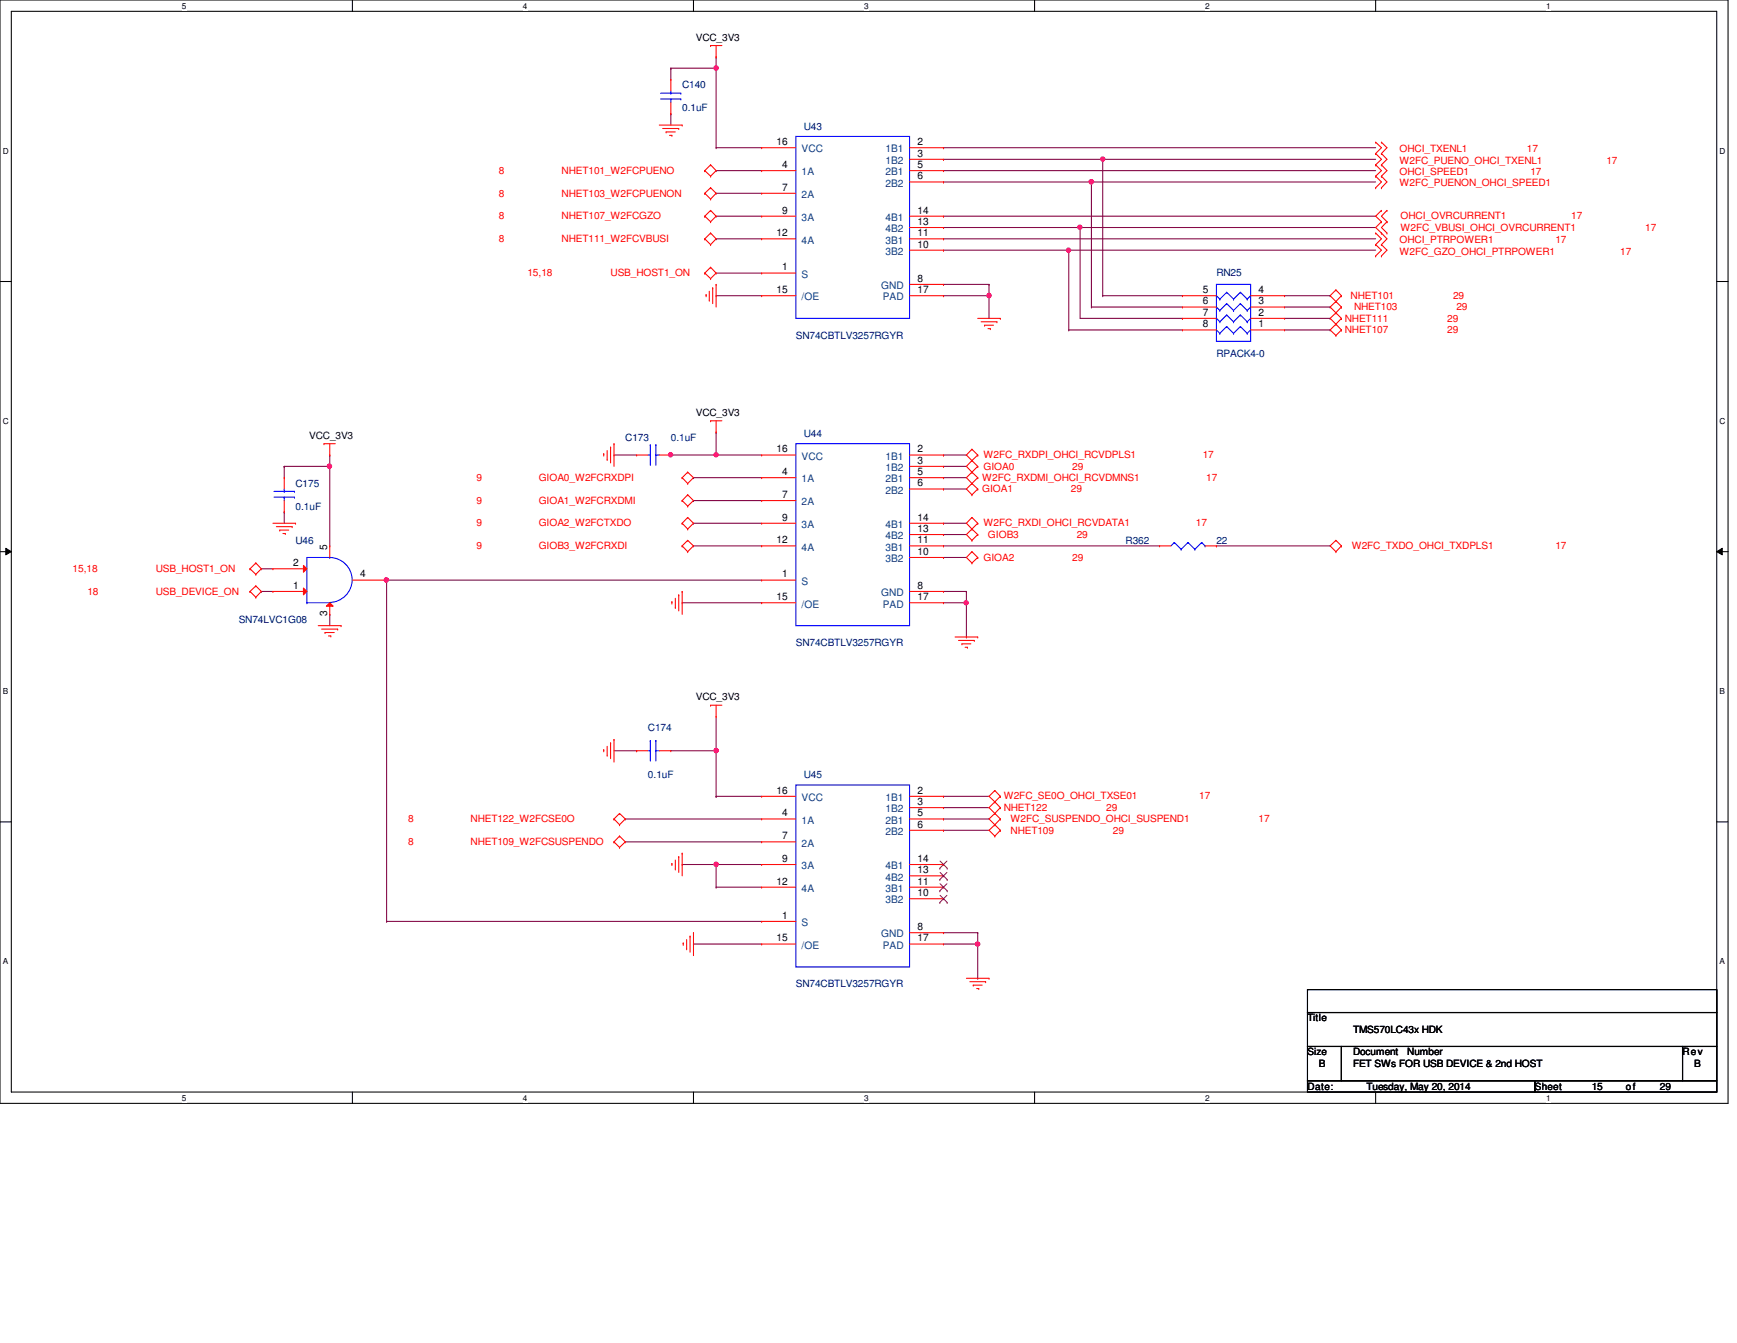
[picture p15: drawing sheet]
<svg xmlns="http://www.w3.org/2000/svg" width="279mm" height="216mm" viewBox="0 0 279 216" stroke-linecap="round" stroke-linejoin="round" font-family="sans-serif">
<defs><g id="words">
<g font-size="1.7">
<text x="124.9" y="23.3">16</text>
<text x="147.6" y="23.3">2</text>
<text x="125.8" y="27">4</text>
<text x="147.6" y="25.2">3</text>
<text x="147.6" y="27">5</text>
<text x="147.6" y="28.8">6</text>
<text x="125.8" y="30.6">7</text>
<text x="125.8" y="34.3">9</text>
<text x="147.6" y="34.3">14</text>
<text x="124.9" y="38">12</text>
<text x="147.6" y="39.8">10</text>
<text x="147.6" y="38">11</text>
<text x="147.6" y="36.2">13</text>
<text x="124.9" y="47.1">15</text>
<text x="125.8" y="43.5">1</text>
<text x="147.6" y="45.3">8</text>
<text x="147.6" y="47.1">17</text>
<text x="193.5" y="47.1">5</text>
<text x="202.4" y="47.1">4</text>
<text x="193.5" y="48.9">6</text>
<text x="193.5" y="50.8">7</text>
<text x="193.5" y="52.6">8</text>
<text x="202.4" y="52.6">1</text>
<text x="202.4" y="50.8">2</text>
<text x="202.4" y="48.9">3</text>
<text x="124.9" y="72.7">16</text>
<text x="125.8" y="76.4">4</text>
<text x="147.6" y="72.7">2</text>
<text x="147.6" y="74.5">3</text>
<text x="147.6" y="76.4">5</text>
<text x="125.8" y="80.1">7</text>
<text x="125.8" y="83.7">9</text>
<text x="147.6" y="78.2">6</text>
<text x="147.6" y="83.7">14</text>
<text x="52.6" y="88.3" transform="rotate(-90 52.6 88.3)">5</text>
<text x="124.9" y="87.3">12</text>
<text x="147.6" y="89.2">10</text>
<text x="147.6" y="87.3">11</text>
<text x="147.6" y="85.5">13</text>
<text x="47.2" y="91">2</text>
<text x="47.2" y="94.7">1</text>
<text x="58" y="92.8">4</text>
<text x="125.8" y="92.8">1</text>
<text x="147.6" y="94.7">8</text>
<text x="52.6" y="99.1" transform="rotate(-90 52.6 99.1)">3</text>
<text x="124.9" y="96.5">15</text>
<text x="147.6" y="96.5">17</text>
<text x="124.9" y="127.6">16</text>
<text x="125.8" y="131.2">4</text>
<text x="147.6" y="127.6">2</text>
<text x="147.6" y="129.4">3</text>
<text x="147.6" y="131.2">5</text>
<text x="125.8" y="134.9">7</text>
<text x="147.6" y="133.1">6</text>
<text x="124.9" y="142.2">12</text>
<text x="125.8" y="138.6">9</text>
<text x="147.6" y="142.2">11</text>
<text x="147.6" y="140.4">13</text>
<text x="147.6" y="138.6">14</text>
<text x="125.8" y="147.7">1</text>
<text x="147.6" y="149.5">8</text>
<text x="147.6" y="144.1">10</text>
<text x="124.9" y="151.3">15</text>
<text x="147.6" y="151.3">17</text>
</g>
<g font-size="1.7" fill="#004080">
<text x="128.9" y="28.2">1A</text>
<text x="128.9" y="24.5">VCC</text>
<text x="142.4" y="24.5">1B1</text>
<text x="142.4" y="26.4">1B2</text>
<text x="142.4" y="28.2">2B1</text>
<text x="128.9" y="31.8">2A</text>
<text x="128.9" y="35.5">3A</text>
<text x="142.4" y="30">2B2</text>
<text x="142.4" y="35.5">4B1</text>
<text x="128.9" y="39.2">4A</text>
<text x="142.4" y="41">3B2</text>
<text x="142.4" y="39.2">3B1</text>
<text x="142.4" y="37.3">4B2</text>
<text x="128.9" y="44.7">S</text>
<text x="141.7" y="46.5">GND</text>
<text x="128.9" y="48.3">/OE</text>
<text x="142" y="48.3">PAD</text>
<text x="128.9" y="77.6">1A</text>
<text x="128.9" y="73.9">VCC</text>
<text x="142.4" y="73.9">1B1</text>
<text x="142.4" y="75.7">1B2</text>
<text x="142.4" y="77.6">2B1</text>
<text x="128.9" y="81.2">2A</text>
<text x="142.4" y="79.4">2B2</text>
<text x="128.9" y="84.9">3A</text>
<text x="128.9" y="88.5">4A</text>
<text x="142.4" y="88.5">3B1</text>
<text x="142.4" y="86.7">4B2</text>
<text x="142.4" y="84.9">4B1</text>
<text x="128.9" y="94">S</text>
<text x="141.7" y="95.8">GND</text>
<text x="142.4" y="90.4">3B2</text>
<text x="128.9" y="97.7">/OE</text>
<text x="142" y="97.7">PAD</text>
<text x="128.9" y="128.8">VCC</text>
<text x="142.4" y="128.8">1B1</text>
<text x="142.4" y="130.6">1B2</text>
<text x="128.9" y="132.4">1A</text>
<text x="128.9" y="136.1">2A</text>
<text x="142.4" y="132.4">2B1</text>
<text x="142.4" y="134.2">2B2</text>
<text x="128.9" y="139.7">3A</text>
<text x="128.9" y="143.4">4A</text>
<text x="142.4" y="143.4">3B1</text>
<text x="142.4" y="141.6">4B2</text>
<text x="142.4" y="139.7">4B1</text>
<text x="128.9" y="148.9">S</text>
<text x="142.4" y="145.2">3B2</text>
<text x="128.9" y="152.5">/OE</text>
<text x="141.7" y="150.7">GND</text>
<text x="142" y="152.5">PAD</text>
</g>
<g font-size="1.6">
<text x="111.9" y="6.6">VCC_3V3</text>
<text x="49.7" y="70.6">VCC_3V3</text>
<text x="111.9" y="66.9">VCC_3V3</text>
<text x="111.9" y="112.6">VCC_3V3</text>
<text x="210.3" y="164.2">Title</text>
<text x="217.6" y="166">TMS570LC43x HDK</text>
<text x="210.3" y="169.7">Size</text>
<text x="212.1" y="171.5">B</text>
<text x="217.6" y="169.7">Document</text>
<text x="217.6" y="171.5">FET SWs FOR USB DEVICE &amp; 2nd HOST</text>
<text x="226.4" y="169.7">Number</text>
<text x="270.6" y="169.7">Rev</text>
<text x="272.5" y="171.5">B</text>
<text x="210.3" y="175.2">Date:</text>
<text x="219.8" y="175.2">Tuesday, May 20, 2014</text>
<text x="246.9" y="175.2">Sheet</text>
<text x="256" y="175.2">15</text>
<text x="261.5" y="175.2">of</text>
<text x="267" y="175.2">29</text>
</g>
<g font-size="1.6" fill="#000080">
<text x="109.7" y="14.2">C140</text>
<text x="109.7" y="17.9">0.1uF</text>
<text x="129.3" y="20.8">U43</text>
<text x="195.7" y="44.4">RN25</text>
<text x="128" y="54.5">SN74CBTLV3257RGYR</text>
<text x="195.7" y="57.4">RPACK4-0</text>
<text x="100.6" y="70.9">C173</text>
<text x="107.9" y="70.9">0.1uF</text>
<text x="129.3" y="70.2">U44</text>
<text x="47.5" y="78.2">C175</text>
<text x="47.5" y="81.9">0.1uF</text>
<text x="47.5" y="87.4">U46</text>
<text x="181.1" y="87.4">R362</text>
<text x="195.7" y="87.4">22</text>
<text x="38.4" y="100.2">SN74LVC1G08</text>
<text x="128" y="103.8">SN74CBTLV3257RGYR</text>
<text x="104.2" y="117.6">C174</text>
<text x="104.2" y="125.1">0.1uF</text>
<text x="129.3" y="125.1">U45</text>
<text x="128" y="158.7">SN74CBTLV3257RGYR</text>
</g>
<g font-size="1.6" fill="#f00">
<text x="80.3" y="27.9">8</text>
<text x="90.3" y="27.9">NHET101_W2FCPUENO</text>
<text x="225.1" y="26.3">W2FC_PUENO_OHCI_TXENL1</text>
<text x="225.1" y="30">W2FC_PUENON_OHCI_SPEED1</text>
<text x="225.1" y="24.5">OHCI_TXENL1</text>
<text x="225.1" y="28.2">OHCI_SPEED1</text>
<text x="245.6" y="24.5">17</text>
<text x="246.2" y="28.2">17</text>
<text x="258.4" y="26.3">17</text>
<text x="80.3" y="31.6">8</text>
<text x="80.3" y="35.3">8</text>
<text x="90.3" y="31.6">NHET103_W2FCPUENON</text>
<text x="90.3" y="35.3">NHET107_W2FCGZO</text>
<text x="225.3" y="35.3">OHCI_OVRCURRENT1</text>
<text x="252.7" y="35.3">17</text>
<text x="80.3" y="38.9">8</text>
<text x="90.3" y="38.9">NHET111_W2FCVBUSI</text>
<text x="225.1" y="40.9">W2FC_GZO_OHCI_PTRPOWER1</text>
<text x="225.1" y="39.1">OHCI_PTRPOWER1</text>
<text x="225.3" y="37.1">W2FC_VBUSI_OHCI_OVRCURRENT1</text>
<text x="250.2" y="39.1">17</text>
<text x="260.6" y="40.9">17</text>
<text x="264.6" y="37.1">17</text>
<text x="84.8" y="44.4">15,18</text>
<text x="98.2" y="44.4">USB_HOST1_ON</text>
<text x="216.3" y="53.6">NHET107</text>
<text x="216.3" y="51.7">NHET111</text>
<text x="217.3" y="48">NHET101</text>
<text x="217.8" y="49.9">NHET103</text>
<text x="232.8" y="53.6">29</text>
<text x="232.8" y="51.7">29</text>
<text x="233.7" y="48">29</text>
<text x="234.3" y="49.9">29</text>
<text x="76.6" y="77.3">9</text>
<text x="86.7" y="77.3">GIOA0_W2FCRXDPI</text>
<text x="158" y="77.3">W2FC_RXDMI_OHCI_RCVDMNS1</text>
<text x="158.2" y="73.7">W2FC_RXDPI_OHCI_RCVDPLS1</text>
<text x="158.2" y="75.5">GIOA0</text>
<text x="172.5" y="75.5">29</text>
<text x="193.5" y="73.7">17</text>
<text x="194" y="77.3">17</text>
<text x="76.6" y="81">9</text>
<text x="86.7" y="81">GIOA1_W2FCRXDMI</text>
<text x="158" y="79.2">GIOA1</text>
<text x="172.3" y="79.2">29</text>
<text x="76.6" y="84.6">9</text>
<text x="76.6" y="88.3">9</text>
<text x="86.7" y="84.6">GIOA2_W2FCTXDO</text>
<text x="86.7" y="88.3">GIOB3_W2FCRXDI</text>
<text x="158.2" y="84.6">W2FC_RXDI_OHCI_RCVDATA1</text>
<text x="158.9" y="86.5">GIOB3</text>
<text x="173.2" y="86.5">29</text>
<text x="192.4" y="84.6">17</text>
<text x="217.4" y="88.3">W2FC_TXDO_OHCI_TXDPLS1</text>
<text x="250.2" y="88.3">17</text>
<text x="11.7" y="91.9">15,18</text>
<text x="14.1" y="95.6">18</text>
<text x="25.1" y="91.9">USB_HOST1_ON</text>
<text x="25.1" y="95.6">USB_DEVICE_ON</text>
<text x="158.2" y="90.1">GIOA2</text>
<text x="172.5" y="90.1">29</text>
<text x="161.5" y="128.5">W2FC_SE0O_OHCI_TXSE01</text>
<text x="161.5" y="130.3">NHET122</text>
<text x="177.9" y="130.3">29</text>
<text x="192.9" y="128.5">17</text>
<text x="65.7" y="135.8">8</text>
<text x="65.7" y="132.2">8</text>
<text x="75.7" y="135.8">NHET109_W2FCSUSPENDO</text>
<text x="75.7" y="132.2">NHET122_W2FCSE0O</text>
<text x="162.6" y="134">NHET109</text>
<text x="162.6" y="132.2">W2FC_SUSPENDO_OHCI_SUSPEND1</text>
<text x="179" y="134">29</text>
<text x="202.4" y="132.2">17</text>
</g>
<g font-size="1.3">
<text x="29.3" y="1.4">5</text>
<text x="84.1" y="1.4">4</text>
<text x="139" y="1.4">3</text>
<text x="193.8" y="1.4">2</text>
<text x="248.7" y="1.4">1</text>
<text x=".5" y="24.7">D</text>
<text x="276.6" y="24.7">D</text>
<text x=".5" y="68.2">C</text>
<text x="276.6" y="68.2">C</text>
<text x=".5" y="111.6">B</text>
<text x="276.6" y="111.6">B</text>
<text x=".5" y="155">A</text>
<text x="276.6" y="155">A</text>
<text x="29.3" y="177">5</text>
<text x="84.1" y="177">4</text>
<text x="139" y="177">3</text>
<text x="193.8" y="177">2</text>
<text x="248.7" y="177">1</text>
</g>
</g></defs>
<path d="M0 0h278v177.4h-278zM1.8 1.8h274.3v173.8h-274.3z" fill="none" stroke="#000" stroke-width=".17"/>
<g fill="#fff">
<path d="M29.3 .2h.7v1.5h-.7z"/>
<path d="M29.3 175.8h.7v1.4h-.7z"/>
</g>
<path d="M56.7 0v1.8M56.7 175.6v1.8" fill="none" stroke="#000" stroke-width=".17"/>
<g fill="#fff">
<path d="M84.1 .2h.7v1.5h-.7z"/>
<path d="M84.1 175.8h.7v1.4h-.7z"/>
</g>
<path d="M111.5 0v1.8M111.5 175.6v1.8" fill="none" stroke="#000" stroke-width=".17"/>
<g fill="#fff">
<path d="M139 .2h.7v1.5h-.7z"/>
<path d="M139 175.8h.7v1.4h-.7z"/>
</g>
<path d="M166.4 0v1.8M166.4 175.6v1.8" fill="none" stroke="#000" stroke-width=".17"/>
<g fill="#fff">
<path d="M193.8 .2h.8v1.5h-.8z"/>
<path d="M193.8 175.8h.8v1.4h-.8z"/>
</g>
<path d="M221.3 0v1.8M221.3 175.6v1.8" fill="none" stroke="#000" stroke-width=".17"/>
<g fill="#fff">
<path d="M248.7 .2h.7v1.5h-.7z"/>
<path d="M248.7 175.8h.7v1.4h-.7z"/>
<path d="M.5 23.5h.9v1.5h-.9z"/>
<path d="M276.6 23.5h.9v1.5h-.9z"/>
<path d="M.5 67h.9v1.5h-.9z"/>
<path d="M276.6 67h.9v1.5h-.9z"/>
</g>
<path d="M0 45.3h1.8M276.1 45.3h1.9" fill="none" stroke="#000" stroke-width=".17"/>
<g fill="#fff">
<path d="M.5 110.4h.8v1.5h-.8z"/>
<path d="M276.6 110.4h.9v1.5h-.9z"/>
</g>
<path d="M0 88.7h1.8M276.1 88.7h1.9" fill="none" stroke="#000" stroke-width=".17"/>
<path d="M.9 88.1l.9 .6-.9 .5zM276.1 88.7l.9-.6v1.1z" fill="#000"/>
<path d="M.9 88.1l.9 .6-.9 .5zM276.1 88.7l.9-.6v1.1z" fill="none" stroke="#000" stroke-width=".16"/>
<g fill="#fff">
<path d="M.5 153.8h.8v1.5h-.8z"/>
<path d="M276.6 153.8h.8v1.5h-.8z"/>
</g>
<path d="M0 132.1h1.8M276.1 132.1h1.9" fill="none" stroke="#000" stroke-width=".17"/>
<g fill="none" stroke="#800040" stroke-width=".17">
<path d="M107.9 18.3h.1M107.9 11h.1M107.9 11v1.8M107.9 18.3v1.8M115.2 9.1h.1M115.2 11h.1M115.2 9.1v14.6M115.2 27.4h.1M115.2 31.1h.1M115.2 34.8h.1M115.2 38.4h.1M115.2 23.7h.1"/>
<path d="M115.2 27.4h7.3M115.2 31.1h7.3M115.2 34.8h7.3M115.2 38.4h7.3M115.2 23.7h7.3M115.2 43.9h.1M115.2 43.9h7.3M111.5 76.8h.1M111.5 76.8h11M111.5 80.5h.1M111.5 84.1h.1M111.5 87.8h.1"/>
<path d="M111.5 80.5h11M111.5 84.1h11M111.5 87.8h11M100.6 135.3h.1M100.6 131.7h.1M100.6 135.3h21.9M100.6 131.7h21.9"/>
</g>
<circle cx="115.2" cy="10.9" r=".35" fill="#f0f"/>
<circle cx="115.2" cy="10.9" r=".35" fill="none" stroke="#f0f" stroke-width=".17"/>
<g fill="none" stroke="#800040" stroke-width=".17">
<path d="M107.9 11h.1M107.9 11h7.3M151.8 36.6h.1M151.8 23.7h.1M151.8 25.6h.1M151.8 27.4h.1M151.8 29.3h.1M151.8 36.6h21.9M151.8 23.7h69.5M151.8 25.6h25.6M151.8 27.4h69.5M151.8 29.3h23.8"/>
<path d="M177.4 25.6h.1M177.4 25.6v21.9M151.8 40.2h.1M151.8 40.2h20.1M171.9 53h.1M171.9 53h18.3M173.7 51.2h16.5M175.6 49.4h.1M175.6 49.4h14.6M177.4 47.5h.1M177.4 47.5h12.8M190.2 51.2h.1"/>
<path d="M151.8 73.2h.1M151.8 75h.1M151.8 76.8h.1M151.8 78.6h.1M151.8 73.2h3.6M151.8 75h3.6M151.8 76.8h3.6M151.8 78.6h3.6M151.8 84.1h.1M151.8 85.9h.1M151.8 89.6h.1M151.8 84.1h3.6"/>
<path d="M151.8 85.9h3.6M151.8 89.6h3.6"/>
</g>
<circle cx="177.4" cy="25.6" r=".34" fill="#f0f"/>
<circle cx="177.4" cy="25.6" r=".34" fill="none" stroke="#f0f" stroke-width=".17"/>
<path d="M175.6 29.3h.1M175.6 29.3v20.1M177.4 25.6h.1M177.4 25.6h43.9" fill="none" stroke="#800040" stroke-width=".17"/>
<circle cx="175.5" cy="29.2" r=".37" fill="#f0f"/>
<circle cx="175.5" cy="29.2" r=".37" fill="none" stroke="#f0f" stroke-width=".17"/>
<path d="M173.7 36.6h.1M173.7 36.6v14.6M175.6 29.3h.1M175.6 29.3h45.7" fill="none" stroke="#800040" stroke-width=".17"/>
<circle cx="173.7" cy="36.5" r=".34" fill="#f0f"/>
<circle cx="173.7" cy="36.5" r=".34" fill="none" stroke="#f0f" stroke-width=".17"/>
<path d="M171.9 40.2h.1M171.9 40.2v12.8" fill="none" stroke="#800040" stroke-width=".17"/>
<circle cx="171.9" cy="40.2" r=".34" fill="#f0f"/>
<circle cx="171.9" cy="40.2" r=".34" fill="none" stroke="#f0f" stroke-width=".17"/>
<g fill="none" stroke="#800040" stroke-width=".17">
<path d="M151.8 34.8h.1M151.8 38.4h.1M151.8 34.8h69.5M151.8 38.4h69.5M173.7 36.6h.1M173.7 36.6h47.6M171.9 40.2h.1M171.9 40.2h49.4M42 91.4h.1M42 95.1h.1M42 91.4h1.9M42 95.1h1.9"/>
<path d="M62.2 93.3h.1M62.2 93.3v54.8M62.2 93.3h60.3M62.2 148.1h.1M62.2 148.1h60.3"/>
</g>
<circle cx="62.1" cy="93.2" r=".35" fill="#f0f"/>
<circle cx="62.1" cy="93.2" r=".35" fill="none" stroke="#f0f" stroke-width=".17"/>
<g fill="none" stroke="#800040" stroke-width=".17">
<path d="M53 98.8h.1M53 98.8v1.8M115.2 115.2v5.5M107.9 120.7h7.3M115.2 128h.1M115.2 120.7h.1M115.2 128h7.3M151.8 128h.1M151.8 129.8h.1M151.8 131.7h.1M151.8 133.5h.1M151.8 128h7.3"/>
<path d="M151.8 129.8h7.3M151.8 131.7h7.3M151.8 133.5h7.3"/>
</g>
<circle cx="115.2" cy="120.7" r=".35" fill="#f0f"/>
<circle cx="115.2" cy="120.7" r=".35" fill="none" stroke="#f0f" stroke-width=".17"/>
<path d="M115.2 73.2h.1M115.2 73.2h7.3M98.8 120.7h3.6M102.4 120.7h.1M115.2 128h.1M115.2 120.7v7.3" fill="none" stroke="#800040" stroke-width=".17"/>
<circle cx="115.2" cy="73.1" r=".34" fill="#f0f"/>
<circle cx="115.2" cy="73.1" r=".34" fill="none" stroke="#f0f" stroke-width=".17"/>
<path d="M98.8 73.2h.1M98.8 73.2h3.6M107.9 73.2h.1M115.2 69.5h.1M115.2 69.5v3.7h-7.3" fill="none" stroke="#800040" stroke-width=".17"/>
<circle cx="107.9" cy="73.1" r=".34" fill="#f0f"/>
<circle cx="107.9" cy="73.1" r=".34" fill="none" stroke="#f0f" stroke-width=".17"/>
<path d="M151.8 149.9h5.5M157.3 149.9h.1M157.3 151.8h.1M157.3 149.9v1.9" fill="none" stroke="#800040" stroke-width=".17"/>
<circle cx="157.2" cy="151.8" r=".36" fill="#f0f"/>
<circle cx="157.2" cy="151.8" r=".36" fill="none" stroke="#f0f" stroke-width=".17"/>
<path d="M151.8 95.1h3.6M155.4 95.1h.1M155.4 96.9h.1M155.4 95.1v1.8M151.8 151.8h5.5M157.3 151.8h.1M157.3 157.3h.1M157.3 151.8v5.5" fill="none" stroke="#800040" stroke-width=".17"/>
<circle cx="155.4" cy="96.9" r=".34" fill="#f0f"/>
<circle cx="155.4" cy="96.9" r=".34" fill="none" stroke="#f0f" stroke-width=".17"/>
<path d="M109.7 96.9h.1M109.7 96.9h12.8M151.8 96.9h3.6M155.4 96.9h.1M155.4 96.9v5.5M155.4 102.4h.1M115.2 139h.1M115.2 139h7.3M115.2 139v3.6M115.2 142.6h.1M115.2 142.6h7.3" fill="none" stroke="#800040" stroke-width=".17"/>
<circle cx="115.2" cy="139" r=".35" fill="#f0f"/>
<circle cx="115.2" cy="139" r=".35" fill="none" stroke="#f0f" stroke-width=".17"/>
<path d="M151.8 45.7h.1M151.8 45.7h7.3M159.1 47.5h.1M159.1 47.5v3.7M109.7 139h.1M109.7 139h5.5M111.5 151.8h.1M111.5 151.8h11" fill="none" stroke="#800040" stroke-width=".17"/>
<circle cx="159.1" cy="47.5" r=".35" fill="#f0f"/>
<circle cx="159.1" cy="47.5" r=".35" fill="none" stroke="#f0f" stroke-width=".17"/>
<path d="M115.2 47.5h.1M115.2 47.5h7.3M151.8 47.5h.1M159.1 45.7h.1M159.1 45.7v1.8h-7.3M53 75h.1M53 75v12.8" fill="none" stroke="#800040" stroke-width=".17"/>
<circle cx="53" cy="74.9" r=".35" fill="#f0f"/>
<circle cx="53" cy="74.9" r=".35" fill="none" stroke="#f0f" stroke-width=".17"/>
<g fill="none" stroke="#800040" stroke-width=".17">
<path d="M206.6 47.5h7.4M206.6 49.4h7.4M206.6 51.2h7.4M206.6 53h7.4M214 47.5h.1M214 49.4h.1M214 51.2h.1M214 53h.1M45.7 75h.1M45.7 75v1.8M53 73.2h.1M53 73.2v1.8h-7.3"/>
<path d="M45.7 82.3h.1M45.7 82.3v1.8M151.8 87.8h.1M151.8 87.8h34.7M195.7 87.8h.1M195.7 87.8h18.3"/>
</g>
<g fill="none" stroke="#f00" stroke-width=".17">
<path d="M107.9 12.8h.1M107.9 18.3h.1M107.9 12.8v1.8M107.9 16.5v1.8M114.3 7.3h.1M114.3 7.3h1.8M115.2 9.1h.1M115.2 7.3v1.8M106 20.1h3.7M106.6 20.7h2.6M107.1 21.2h.1M107.1 21.2h1.5"/>
<path d="M107.7 21.8h.4M108.1 21.8h.1M109.2 20.7h.1M109.7 20.1h.1M113.4 27.4h.1M113.4 31.1h.1M113.4 34.8h.1M113.4 38.4h.1M113.4 27.4l.9 .9M113.4 31.1l.9 .9M113.4 34.8l.9 .8M113.4 38.4l.9 .9"/>
<path d="M114.3 26.5h.1M114.3 28.3h.1M114.3 30.2h.1M114.3 32h.1M114.3 33.8h.1M114.3 35.6h.1M114.3 37.5h.1M114.3 39.3h.1M114.3 26.5l.9 .9-.9 .9M114.3 26.5l-.9 .9M114.3 30.2l.9 .9-.9 .9M114.3 30.2l-.9 .9"/>
<path d="M114.3 33.8l.9 1-.9 .8M114.3 33.8l-.9 1M114.3 37.5l.9 .9-.9 .9M114.3 37.5l-.9 .9M122.5 27.4h.1M122.5 31.1h.1M122.5 34.8h.1M122.5 38.4h.1M122.5 23.7h.1M122.5 23.7h5.5M122.5 27.4h5.5M122.5 31.1h5.5"/>
<path d="M122.5 34.8h5.5M122.5 38.4h5.5M146.3 23.7h5.5M146.3 25.6h5.5M146.3 27.4h5.5M146.3 29.3h5.5M146.3 34.8h5.5M146.3 38.4h5.5M146.3 36.6h5.5M151.8 23.7h.1M151.8 25.6h.1M151.8 27.4h.1"/>
<path d="M151.8 29.3h.1M151.8 38.4h.1M151.8 36.6h.1M151.8 34.8h.1M221.3 24.7h.1M221.3 26.5h.1M221.3 28.3h.1M221.3 30.2h.1M221.3 39.3h.1M221.3 22.9h.1M221.3 37.5h.1M221.3 24.7l.9 .9-.9 .9"/>
<path d="M221.3 28.3l.9 1-.9 .9M221.3 39.3l.9 .9-.9 .9M221.3 22.9l.9 .8-.9 1M221.3 26.5l.9 .9-.9 .9M221.3 37.5l.9 .9-.9 .9M222.2 24.7h.1M222.2 26.5h.1M222.2 28.3h.1M222.2 30.2h.1M222.2 39.3h.1M222.2 35.6h.1M222.2 37.5h.1"/>
<path d="M222.2 22.9h.1M222.2 33.8h.1M222.2 24.7l.9 .9-.9 .9M222.2 28.3l.9 1-.9 .9M222.2 39.3l.9 .9-.9 .9M222.2 35.6l-.9 1 .9 .9M222.2 22.9l.9 .8-.9 1M222.2 26.5l.9 .9-.9 .9M222.2 37.5l.9 .9-.9 .9M222.2 33.8l-.9 1 .9 .8M223.1 37.5h.1M223.1 35.6h.1"/>
<path d="M223.1 33.8h.1M223.1 35.6l-.9 1 .9 .9M223.1 33.8l-.9 1 .9 .8M113.4 43.9h.1M113.4 43.9l.9 .9M113.6 47.4h.1M113.6 47.4v.3M114.1 48.3h.1M114.1 46.8v1.5M114.3 43h.1M114.3 44.8h.1M114.3 43l.9 .9-.9 .9"/>
<path d="M114.3 43l-.9 .9M114.6 46.3h.1M114.6 46.3v2.5M115.2 45.7h.1M115.2 45.7v3.7M122.5 43.9h.1M122.5 47.5h.1M122.5 47.5h5.5M122.5 43.9h5.5M146.3 47.5h5.5M146.3 45.7h5.5M146.3 40.2h5.5"/>
<path d="M151.8 45.7h.1M151.8 40.2h.1M151.8 47.5h.1M157.3 51.2h3.6M157.8 51.7h2.6M158.4 52.3h.1M158.4 52.3h1.4M158.9 52.8h.4M159.3 52.8h.1M160.4 51.7h.1M160.9 51.2h.1M190.2 47.5h.1"/>
<path d="M190.2 49.4h.1M190.2 51.2h.1M190.2 53h.1M190.2 51.2h5.5M190.2 53h5.5M190.2 49.4h5.5M190.2 47.5h5.5M201.2 51.2h5.4M201.2 53h5.4M201.2 49.4h5.4M201.2 47.5h5.4M206.6 53h.1"/>
<path d="M206.6 51.2h.1M206.6 49.4h.1M206.6 47.5h.1M214.9 46.6h.1M214.9 48.5h.1M214.9 50.3h.1M214.9 52.1h.1M214.9 53.9h.1M214.9 46.6l-.9 .9 1.8 1.9M214.9 46.6l.9 .9M214.9 48.5l-.9 .9 1.8 1.8M214.9 52.1l-.9 .9 .9 .9"/>
<path d="M214.9 52.1l.9 .9M214.9 50.3l-.9 .9 .9 .9M215.8 47.5h.1M215.8 49.4h.1M215.8 53h.1M215.8 51.2h.1M215.8 47.5l-.9 1M215.8 49.4l-.9 .9M215.8 53l-.9 .9M215.8 51.2l-.9 .9M221.3 41.1h.1M222.2 41.1h.1"/>
<path d="M45.7 76.8h.1M45.7 76.8v1.8M52.1 71.3h.1M52.1 71.3h1.8M53 73.2h.1M53 71.3v1.9M97.1 72.9h.1M97.1 72.9v.4M97.7 73.9h.1M97.7 72.4v1.5M98.2 71.9h.1M98.2 71.9v2.5"/>
<path d="M98.8 71.3h.1M98.8 71.3v3.7M102.4 73.2h.1M102.4 73.2h1.8M106 73.2h1.9M107.9 73.2h.1M109.7 76.8h.1M109.7 76.8l.9 .9M110.6 75.9h.1M110.6 77.7h.1M110.6 79.5h.1M110.6 75.9l.9 .9-.9 .9"/>
<path d="M110.6 75.9l-.9 .9M110.6 79.5l.9 1-.9 .9M110.6 79.5l-.9 1M114.3 67.6h.1M114.3 67.6h1.8M115.2 69.5h.1M115.2 67.6v1.9M122.5 76.8h.1M122.5 73.2h.1M122.5 73.2h5.5M122.5 76.8h5.5M146.3 73.2h5.5"/>
<path d="M146.3 75h5.5M146.3 76.8h5.5M146.3 78.6h5.5M151.8 73.2h.1M151.8 75h.1M151.8 76.8h.1M151.8 78.6h.1M156.3 72.2h.1M156.3 74h.1M156.3 75.9h.1M156.3 77.7h.1M156.3 79.5h.1"/>
<path d="M156.3 72.2l-.9 1 1.9 1.8M156.3 72.2l1 1M156.3 75.9l1 .9M156.3 74l-.9 1 .9 .9M156.3 77.7l1 .9M157.3 73.2h.1M157.3 76.8h.1M157.3 75h.1M157.3 78.6h.1M157.3 73.2l-1 .8M157.3 75l-1.9 1.8 .9 .9M157.3 76.8l-1.9 1.8 .9 .9"/>
<path d="M157.3 78.6l-1 .9M40.2 91.4h.1M40.2 95.1h.1M40.2 91.4l.9 .9M40.2 95.1l.9 .9M41.1 90.5h.1M41.1 92.3h.1M41.1 94.2h.1M41.1 96h.1M41.1 90.5l.9 .9-.9 .9M41.1 90.5l-.9 .9M41.1 94.2l.9 .9-.9 .9"/>
<path d="M41.1 94.2l-.9 .9M43.9 84.1h3.6M44.4 84.7h2.6M45 85.2h.1M45 85.2h1.4M45.5 85.8h.4M45.7 82.3h.1M45.7 80.5v1.8M45.9 85.8h.1M47 84.7h.1M47.5 84.1h.1M108.1 96.7h.1"/>
<path d="M108.1 96.7v.4M108.6 97.7h.1M108.6 96.2v1.5M109.2 95.6h.1M109.2 95.6v2.6M109.7 95.1h.1M109.7 84.1h.1M109.7 87.8h.1M109.7 80.5h.1M109.7 95.1v3.7M109.7 84.1l.9 .9M109.7 87.8l.9 .9"/>
<path d="M109.7 80.5l.9 .9M110.6 83.2h.1M110.6 85h.1M110.6 86.9h.1M110.6 88.7h.1M110.6 81.4h.1M110.6 83.2l.9 .9-.9 .9M110.6 83.2l-.9 .9M110.6 86.9l.9 .9-.9 .9M110.6 86.9l-.9 .9M122.5 93.3h.1M122.5 80.5h.1"/>
<path d="M122.5 84.1h.1M122.5 87.8h.1M122.5 96.9h.1M122.5 84.1h5.5M122.5 93.3h5.5M122.5 80.5h5.5M122.5 87.8h5.5M122.5 96.9h5.5M146.3 84.1h5.5M146.3 95.1h5.5M146.3 89.6h5.5M146.3 87.8h5.5"/>
<path d="M146.3 85.9h5.5M146.3 96.9h5.5M151.8 95.1h.1M151.8 89.6h.1M151.8 87.8h.1M151.8 85.9h.1M151.8 84.1h.1M151.8 96.9h.1M156.3 83.2h.1M156.3 85h.1M156.3 86.9h.1M156.3 88.7h.1"/>
<path d="M156.3 90.5h.1M156.3 83.2l-.9 .9 .9 .9M156.3 83.2l1 .9M156.3 85l1 .9M156.3 88.7l-.9 .9 .9 .9M156.3 88.7l1 .9M157.3 84.1h.1M157.3 85.9h.1M157.3 89.6h.1M157.3 84.1l-1.9 1.8 .9 1M157.3 85.9l-1 1M157.3 89.6l-1 .9"/>
<path d="M186.5 87.8h.1M186.5 87.8h1.8M193.8 87.8h1.9M195.7 87.8h.1M214.9 86.9h.1M214.9 88.7h.1M214.9 86.9l-.9 .9 .9 .9M214.9 86.9l.9 .9M215.8 87.8h.1M215.8 87.8l-.9 .9M51.2 100.6h3.7M51.7 101.1h2.6"/>
<path d="M52.3 101.7h.1M52.3 101.7h1.5M52.8 102.2h.4M53.2 102.2h.1M54.3 101.1h.1M54.9 100.6h.1M97.7 120v1.4M98.2 119.4h.1M98.2 119.4v2.6M98.8 118.9h.1M98.8 118.9v3.6M114.3 113.4h.1"/>
<path d="M114.3 113.4h1.8M115.2 115.2h.1M115.2 113.4v1.8M153.6 102.4h3.7M154.2 103h2.5M154.7 103.5h.1M154.7 103.5h1.5M155.2 104.1h.4M155.6 104.1h.1M156.7 103h.1M157.3 102.4h.1M97.1 120.5h.1"/>
<path d="M97.1 120.5v.4M97.7 121.4h.1M98.8 135.3h.1M98.8 131.7h.1M98.8 135.3l.9 .9M98.8 131.7l.9 .9M99.7 134.4h.1M99.7 136.2h.1M99.7 130.8h.1M99.7 132.6h.1M99.7 130.8l.9 .9-.9 .9M99.7 134.4l.9 .9-.9 .9"/>
<path d="M99.7 134.4l-.9 .9M99.7 130.8l-.9 .9M102.4 120.7h.1M102.4 120.7h1.8M106 120.7h1.9M107.9 120.7h.1M108.1 138.8h.1M108.1 138.8v.3M108.6 139.7h.1M108.6 138.3v1.4M109.2 137.7h.1M109.2 137.7v2.6"/>
<path d="M109.7 137.2h.1M109.7 137.2v3.6M160 127.1h.1M160 128.9h.1M160 132.6h.1M160 134.4h.1M160 130.8h.1M160 127.1l-.9 .9 .9 .9M160 127.1l.9 .9M160 132.6l-.9 .9 .9 .9M160 130.8l-.9 .9 1.8 1.8M160 128.9l.9 .9"/>
<path d="M160.9 128h.1M160.9 133.5h.1M160.9 129.8h.1M160.9 131.7h.1M160.9 128l-1.8 1.8 1.8 1.9M160.9 133.5l-.9 .9M160.9 129.8l-.9 1M160.9 131.7l-.9 .9M109.9 151.6h.1M109.9 151.6v.4M110.4 152.5h.1M110.4 151v1.5"/>
<path d="M111 150.5h.1M111 150.5v2.6M111.5 149.9h.1M111.5 149.9v3.7M155.4 157.3h3.7M156 157.8h2.5M156.5 158.4h.1M156.5 158.4h1.5M157.1 158.9h.3M157.4 158.9h.1M158.5 157.8h.1M159.1 157.3h.1"/>
</g>
<path d="M210.3 159.1h65.8v3.7h-65.8zM210.3 162.8h65.8v5.4h-65.8zM210.3 168.2h5.5v5.5h-5.5zM210.3 173.7h36.6v1.9h-36.6zM215.8 168.2h54.8v5.5h-54.8zM246.9 173.7h29.2v1.9h-29.2zM270.6 168.2h5.5v5.5h-5.5z" fill="none" stroke="#000" stroke-width=".17"/>
<g fill="none" stroke="#00f" stroke-width=".17">
<path d="M106.3 15.9h3.2M106.3 15h3.2M107.9 15h.1M107.9 15.9h.1M107.9 14.6v.4M107.9 15.9v.6M109.5 15.9h.1M109.5 15h.1M128 21.9h18.3v29.3h-18.3zM195.7 45.7h5.5v9.2h-5.5zM195.7 53h.1M195.7 51.2h.1"/>
<path d="M195.7 49.4h.1M195.7 47.5h.1M195.7 53l.5 .6M195.7 51.2l.5 .5M195.7 49.4l.5 .5M195.7 47.5l.5 .6M196.2 53.6h.1M196.2 51.7h.1M196.2 49.9h.1M196.2 48.1h.1M197.3 52.5h.1M197.3 50.6h.1"/>
<path d="M197.3 48.8h.1M197.3 47h.1M197.3 52.5l-1.1 1.1M197.3 52.5l1.1 1.1M197.3 50.6l-1.1 1.1M197.3 50.6l1.1 1.1M197.3 48.8l-1.1 1.1M197.3 48.8l1.1 1.1M197.3 47l-1.1 1.1M197.3 47l1.1 1.1M198.4 53.6h.1M198.4 51.7h.1"/>
<path d="M198.4 49.9h.1M198.4 48.1h.1M199.5 52.5h.1M199.5 50.6h.1M199.5 48.8h.1M199.5 47h.1M199.5 52.5l-1.1 1.1M199.5 52.5l1.1 1.1M199.5 50.6l-1.1 1.1M199.5 50.6l1.1 1.1M199.5 48.8l-1.1 1.1M199.5 48.8l1.1 1.1"/>
<path d="M199.5 47l-1.1 1.1M199.5 47l1.1 1.1M200.6 53.6h.1M200.6 51.7h.1M200.6 49.9h.1M200.6 48.1h.1M201.2 53l-.6 .6M201.2 51.2l-.6 .5M201.2 49.4l-.6 .5M201.2 47.5l-.6 .6M44.1 79.9h3.3M44.1 79h3.3"/>
<path d="M45.7 79h.1M45.7 79.9h.1M45.7 78.6v.4M45.7 79.9v.6M47.4 79.9h.1M47.4 79h.1M104.2 73.2h.4M104.6 73.2h.1M104.6 71.5h.1M104.6 71.5v3.3M105.5 71.5h.1M105.5 73.2h.1"/>
<path d="M105.5 71.5v3.3M105.5 73.2h.5M128 71.3h18.3v29.3h-18.3zM49.4 96.9h.1M49.4 96.9h3.6M53 89.6a3.6 3.6 0 0 1 3.6 3.6 3.6 3.6 0 0 1-3.6 3.7M53 96.9h.1M53 89.6h.1M53 89.6h-3.6v7.3M188.9 87.2h.1M188.9 87.2l-.6 .6M188.9 87.2l1.1 1.1"/>
<path d="M190 88.3h.1M191.1 87.2h.1M191.1 87.2l-1.1 1.1M191.1 87.2l1.1 1.1M192.2 88.3h.1M193.3 87.2h.1M193.3 87.2l-1.1 1.1M193.3 87.2l.5 .6M193.8 87.8h.1M104.6 119h.1M104.6 119v3.3M105.5 119h.1"/>
<path d="M105.5 119v3.3M104.2 120.7h.4M104.6 120.7h.1M105.5 120.7h.1M105.5 120.7h.5"/>
</g>
<path d="M52.5 97.5l.5-.6 .6 .6z" fill="#f00"/>
<path d="M52.5 97.5l.5-.6 .6 .6zM53 98.8h.1M53 87.8h.1M53 87.8v1.8M53 96.9v1.9M56.7 93.3h5.5M62.2 93.3h.1" fill="none" stroke="#f00" stroke-width=".17"/>
<path d="M48.8 90.9l.6 .5-.6 .6z" fill="#f00"/>
<path d="M43.9 91.4h.1M43.9 91.4h5.5M48.8 90.9l.6 .5-.6 .6z" fill="none" stroke="#f00" stroke-width=".17"/>
<path d="M48.8 94.5l.6 .6-.6 .5z" fill="#f00"/>
<g fill="none" stroke="#f00" stroke-width=".17">
<path d="M43.9 95.1h.1M43.9 95.1h5.5M48.8 94.5l.6 .6-.6 .5zM122.5 131.7h.1M122.5 135.3h.1M122.5 139h.1M122.5 128h.1M122.5 128h5.5M122.5 131.7h5.5M122.5 135.3h5.5M122.5 139h5.5M146.3 128h5.5"/>
<path d="M146.3 129.8h5.5M146.3 131.7h5.5M146.3 133.5h5.5M146.3 139h5.5M151.8 128h.1M151.8 129.8h.1M151.8 131.7h.1M151.8 133.5h.1M151.8 139h.1M122.5 148.1h.1M122.5 142.6h.1M122.5 151.8h.1"/>
<path d="M122.5 148.1h5.5M122.5 142.6h5.5M122.5 151.8h5.5M146.3 149.9h5.5M146.3 144.5h5.5M146.3 142.6h5.5M146.3 140.8h5.5M146.3 151.8h5.5M151.8 149.9h.1M151.8 144.5h.1M151.8 142.6h.1M151.8 140.8h.1"/>
<path d="M151.8 151.8h.1"/>
</g>
<path d="M128 126.2h18.3v29.2h-18.3z" fill="none" stroke="#00f" stroke-width=".17"/>
<g fill="none" stroke="#804000" stroke-width=".16">
<path d="M151.2 139.6h.1M151.2 138.4l1.2 1.2M152.3 138.4l-1.1 1.2M152.4 139.6h.1M151.2 145.1h.1M151.2 143.2h.1M151.2 141.4h.1M151.2 143.9l1.2 1.2M151.2 142.1l1.2 1.1M151.2 140.3l1.2 1.1M152.3 143.9l-1.1 1.2M152.3 142.1l-1.1 1.1"/>
<path d="M152.3 140.3l-1.1 1.1M152.4 145.1h.1M152.4 143.2h.1M152.4 141.4h.1"/>
</g>
<circle cx="115.2" cy="10.9" r=".35" fill="#f0f"/>
<circle cx="115.2" cy="10.9" r=".35" fill="none" stroke="#f0f" stroke-width=".17"/>
<circle cx="177.4" cy="25.6" r=".34" fill="#f0f"/>
<circle cx="177.4" cy="25.6" r=".34" fill="none" stroke="#f0f" stroke-width=".17"/>
<circle cx="175.5" cy="29.2" r=".37" fill="#f0f"/>
<circle cx="175.5" cy="29.2" r=".37" fill="none" stroke="#f0f" stroke-width=".17"/>
<circle cx="173.7" cy="36.5" r=".34" fill="#f0f"/>
<circle cx="173.7" cy="36.5" r=".34" fill="none" stroke="#f0f" stroke-width=".17"/>
<circle cx="171.9" cy="40.2" r=".34" fill="#f0f"/>
<circle cx="171.9" cy="40.2" r=".34" fill="none" stroke="#f0f" stroke-width=".17"/>
<circle cx="62.1" cy="93.2" r=".35" fill="#f0f"/>
<circle cx="62.1" cy="93.2" r=".35" fill="none" stroke="#f0f" stroke-width=".17"/>
<circle cx="115.2" cy="120.7" r=".35" fill="#f0f"/>
<circle cx="115.2" cy="120.7" r=".35" fill="none" stroke="#f0f" stroke-width=".17"/>
<circle cx="115.2" cy="73.1" r=".34" fill="#f0f"/>
<circle cx="115.2" cy="73.1" r=".34" fill="none" stroke="#f0f" stroke-width=".17"/>
<circle cx="107.9" cy="73.1" r=".34" fill="#f0f"/>
<circle cx="107.9" cy="73.1" r=".34" fill="none" stroke="#f0f" stroke-width=".17"/>
<circle cx="157.2" cy="151.8" r=".36" fill="#f0f"/>
<circle cx="157.2" cy="151.8" r=".36" fill="none" stroke="#f0f" stroke-width=".17"/>
<circle cx="155.4" cy="96.9" r=".34" fill="#f0f"/>
<circle cx="155.4" cy="96.9" r=".34" fill="none" stroke="#f0f" stroke-width=".17"/>
<circle cx="115.2" cy="139" r=".35" fill="#f0f"/>
<circle cx="115.2" cy="139" r=".35" fill="none" stroke="#f0f" stroke-width=".17"/>
<circle cx="159.1" cy="47.5" r=".35" fill="#f0f"/>
<circle cx="159.1" cy="47.5" r=".35" fill="none" stroke="#f0f" stroke-width=".17"/>
<circle cx="53" cy="74.9" r=".35" fill="#f0f"/>
<circle cx="53" cy="74.9" r=".35" fill="none" stroke="#f0f" stroke-width=".17"/>
<use href="#words"/>
</svg>
